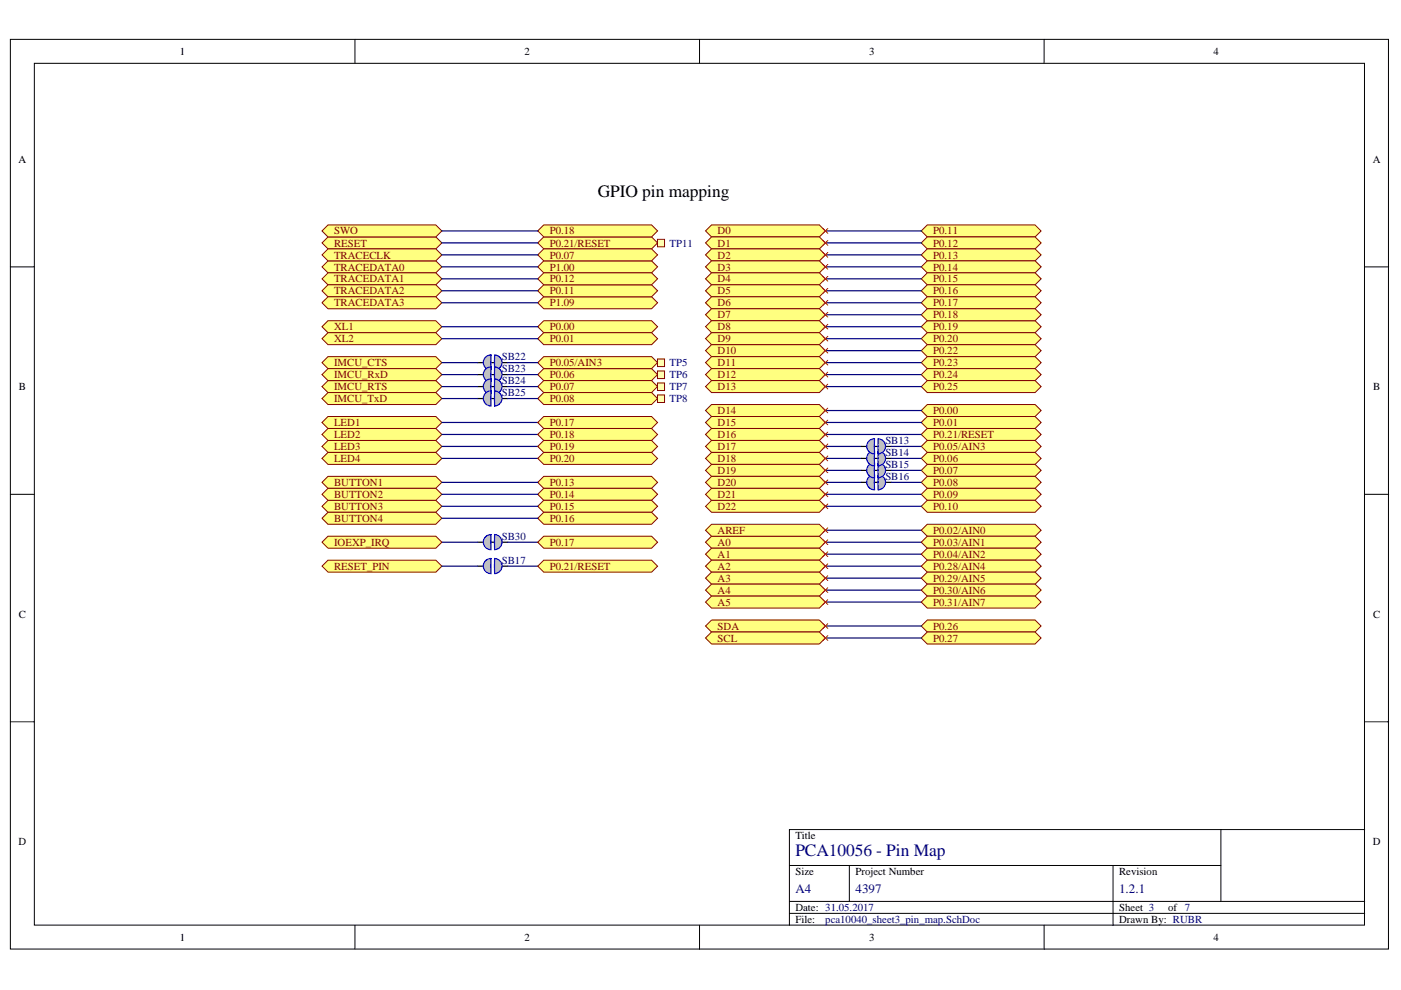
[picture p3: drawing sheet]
<svg xmlns="http://www.w3.org/2000/svg" width="297mm" height="210mm" viewBox="0 0 297 210" stroke-linecap="round" stroke-linejoin="round" font-family="sans-serif">
<defs><g id="words">
<text font-size="3.7" x="126.7" y="41.8">GPIO pin mapping</text>
<text font-size="3.7" fill="#000080" x="168.6" y="181.4">PCA10056 - Pin Map</text>
<g font-size="2.7" fill="#000080">
<text x="168.6" y="189.2">A4</text>
<text x="181.4" y="189.2">4397</text>
<text x="237.3" y="189.2">1.2.1</text>
</g>
<g font-size="2.3">
<text x="38.1" y="11.7">1</text>
<text x="111.2" y="11.7">2</text>
<text x="184.3" y="11.7">3</text>
<text x="257.3" y="11.7">4</text>
<text x="3.9" y="34.5">A</text>
<text x="291.1" y="34.5">A</text>
<text x="4" y="82.7">B</text>
<text x="291.1" y="82.7">B</text>
<text x="4" y="131">C</text>
<text x="291.1" y="131">C</text>
<text x="3.9" y="179.2">D</text>
<text x="168.6" y="177.9">Title</text>
<text x="291.1" y="179.2">D</text>
<text x="168.6" y="185.6">Size</text>
<text x="181.4" y="185.6">Project Number</text>
<text x="237.3" y="185.6">Revision</text>
<text x="168.6" y="193.2">Date: 31.05.2017</text>
<text x="168.6" y="195.7">File:</text>
<text x="237.3" y="193.2">Sheet 3</text>
<text x="237.3" y="195.7">Drawn By: RUBR</text>
<text x="247.7" y="193.2">of 7</text>
<text x="38.1" y="199.5">1</text>
<text x="111.2" y="199.5">2</text>
<text x="184.3" y="199.5">3</text>
<text x="257.3" y="199.5">4</text>
</g>
<g font-size="2.3" fill="#800000">
<text x="70.8" y="52.3">RESET</text>
<text x="70.8" y="49.7">SWO</text>
<text x="116.5" y="52.3">P0.21/RESET</text>
<text x="116.5" y="49.7">P0.18</text>
<text x="152.1" y="49.7">D0</text>
<text x="152.1" y="52.3">D1</text>
<text x="197.9" y="49.7">P0.11</text>
<text x="197.9" y="52.3">P0.12</text>
<text x="70.8" y="57.4">TRACEDATA0</text>
<text x="70.8" y="59.9">TRACEDATA1</text>
<text x="70.8" y="54.8">TRACECLK</text>
<text x="116.5" y="57.4">P1.00</text>
<text x="116.5" y="59.9">P0.12</text>
<text x="116.5" y="54.8">P0.07</text>
<text x="152.1" y="54.8">D2</text>
<text x="152.1" y="57.4">D3</text>
<text x="152.1" y="59.9">D4</text>
<text x="197.9" y="54.8">P0.13</text>
<text x="197.9" y="57.4">P0.14</text>
<text x="197.9" y="59.9">P0.15</text>
<text x="70.8" y="62.4">TRACEDATA2</text>
<text x="70.8" y="65">TRACEDATA3</text>
<text x="116.5" y="65">P1.09</text>
<text x="116.5" y="62.4">P0.11</text>
<text x="152.1" y="62.4">D5</text>
<text x="152.1" y="65">D6</text>
<text x="197.9" y="62.4">P0.16</text>
<text x="197.9" y="65">P0.17</text>
<text x="70.8" y="70">XL1</text>
<text x="116.5" y="70">P0.00</text>
<text x="152.1" y="67.5">D7</text>
<text x="152.1" y="70">D8</text>
<text x="197.9" y="70">P0.19</text>
<text x="197.9" y="67.5">P0.18</text>
<text x="70.8" y="72.6">XL2</text>
<text x="70.8" y="77.7">IMCU_CTS</text>
<text x="116.5" y="72.6">P0.01</text>
<text x="116.5" y="77.7">P0.05/AIN3</text>
<text x="152.1" y="72.6">D9</text>
<text x="152.1" y="75.1">D10</text>
<text x="152.1" y="77.7">D11</text>
<text x="197.9" y="72.6">P0.20</text>
<text x="197.9" y="75.1">P0.22</text>
<text x="197.9" y="77.7">P0.23</text>
<text x="70.8" y="82.7">IMCU_RTS</text>
<text x="70.8" y="80.2">IMCU_RxD</text>
<text x="116.5" y="80.2">P0.06</text>
<text x="116.5" y="82.7">P0.07</text>
<text x="152.1" y="80.2">D12</text>
<text x="152.1" y="82.7">D13</text>
<text x="197.9" y="80.2">P0.24</text>
<text x="197.9" y="82.7">P0.25</text>
<text x="70.8" y="85.3">IMCU_TxD</text>
<text x="116.5" y="85.3">P0.08</text>
<text x="152.1" y="87.8">D14</text>
<text x="197.9" y="87.8">P0.00</text>
<text x="70.8" y="95.4">LED3</text>
<text x="70.8" y="90.4">LED1</text>
<text x="70.8" y="92.9">LED2</text>
<text x="116.5" y="90.4">P0.17</text>
<text x="116.5" y="92.9">P0.18</text>
<text x="116.5" y="95.4">P0.19</text>
<text x="152.1" y="90.4">D15</text>
<text x="152.1" y="92.9">D16</text>
<text x="152.1" y="95.4">D17</text>
<text x="197.9" y="90.4">P0.01</text>
<text x="197.9" y="92.9">P0.21/RESET</text>
<text x="197.9" y="95.4">P0.05/AIN3</text>
<text x="70.8" y="98">LED4</text>
<text x="116.5" y="98">P0.20</text>
<text x="152.1" y="98">D18</text>
<text x="152.1" y="100.5">D19</text>
<text x="197.9" y="98">P0.06</text>
<text x="197.9" y="100.5">P0.07</text>
<text x="70.8" y="103.1">BUTTON1</text>
<text x="70.8" y="105.6">BUTTON2</text>
<text x="116.5" y="103.1">P0.13</text>
<text x="116.5" y="105.6">P0.14</text>
<text x="152.1" y="103.1">D20</text>
<text x="152.1" y="105.6">D21</text>
<text x="197.9" y="103.1">P0.08</text>
<text x="197.9" y="105.6">P0.09</text>
<text x="70.8" y="108.1">BUTTON3</text>
<text x="70.8" y="110.7">BUTTON4</text>
<text x="116.5" y="108.1">P0.15</text>
<text x="116.5" y="110.7">P0.16</text>
<text x="152.1" y="113.2">AREF</text>
<text x="152.1" y="108.1">D22</text>
<text x="197.9" y="108.1">P0.10</text>
<text x="197.9" y="113.2">P0.02/AIN0</text>
<text x="70.8" y="115.7">IOEXP_IRQ</text>
<text x="116.5" y="115.7">P0.17</text>
<text x="152.1" y="115.7">A0</text>
<text x="152.1" y="118.3">A1</text>
<text x="197.9" y="115.7">P0.03/AIN1</text>
<text x="197.9" y="118.3">P0.04/AIN2</text>
<text x="70.8" y="120.8">RESET_PIN</text>
<text x="116.5" y="120.8">P0.21/RESET</text>
<text x="152.1" y="120.8">A2</text>
<text x="152.1" y="123.3">A3</text>
<text x="152.1" y="125.9">A4</text>
<text x="197.9" y="120.8">P0.28/AIN4</text>
<text x="197.9" y="123.3">P0.29/AIN5</text>
<text x="197.9" y="125.9">P0.30/AIN6</text>
<text x="152.1" y="128.4">A5</text>
<text x="197.9" y="128.4">P0.31/AIN7</text>
<text x="152.1" y="133.5">SDA</text>
<text x="152.1" y="136.1">SCL</text>
<text x="197.9" y="133.5">P0.26</text>
<text x="197.9" y="136.1">P0.27</text>
</g>
<g font-size="2.3" fill="#000080">
<text x="142" y="52.3">TP11</text>
<text x="106.4" y="76.4">SB22</text>
<text x="142" y="77.7">TP5</text>
<text x="106.4" y="78.9">SB23</text>
<text x="106.4" y="81.5">SB24</text>
<text x="142" y="82.7">TP7</text>
<text x="142" y="80.2">TP6</text>
<text x="106.4" y="84">SB25</text>
<text x="142" y="85.3">TP8</text>
<text x="187.7" y="94.2">SB13</text>
<text x="187.7" y="101.8">SB16</text>
<text x="187.7" y="99.2">SB15</text>
<text x="187.7" y="96.7">SB14</text>
<text x="106.4" y="119.5">SB17</text>
<text x="106.4" y="114.5">SB30</text>
<text x="175" y="195.7">pca10040_sheet3_pin_map.SchDoc</text>
</g>
</g></defs>
<g fill="#fff" stroke="#000" stroke-width=".21">
<path d="M2.2 8.3h292.2v192.9h-292.2z"/>
<path d="M7.3 13.4h282v182.7h-282z"/>
</g>
<g fill="none" stroke="#000" stroke-width=".21">
<path d="M75.3 8.3v5.1M148.3 8.3v5.1M221.4 8.3v5.1M2.2 56.6h5.1M289.3 56.6h5.1M2.2 104.8h5.1M289.3 104.8h5.1M2.2 153h5.1M289.3 153h5.1M258.9 175.9v15.2M289.3 175.9h-121.9v20.3M75.3 196.2v5.1"/>
<path d="M148.3 196.2v5.1M167.4 193.7h121.9M167.4 183.5h91.5M167.4 191.1h121.9M180.1 183.5v7.6M221.4 196.2v5.1M236 183.5v12.7"/>
</g>
<g fill="#ffff80" stroke="#800000" stroke-width=".21">
<path d="M68.3 56.6l1.2-1.3h22.9l1.3 1.3-1.3 1.2h-22.9z" fill-rule="evenodd"/>
<path d="M68.3 59.1l1.2-1.3h22.9l1.3 1.3-1.3 1.3h-22.9z" fill-rule="evenodd"/>
<path d="M68.3 61.7l1.2-1.3h22.9l1.3 1.3-1.3 1.2h-22.9z" fill-rule="evenodd"/>
<path d="M68.3 64.2l1.2-1.3h22.9l1.3 1.3-1.3 1.3h-22.9z" fill-rule="evenodd"/>
<path d="M68.3 51.5l1.2-1.3h22.9l1.3 1.3-1.3 1.3h-22.9z" fill-rule="evenodd"/>
<path d="M68.3 49l1.2-1.3h22.9l1.3 1.3-1.3 1.2h-22.9z" fill-rule="evenodd"/>
<path d="M114 69.3l1.3-1.3h22.9l1.2 1.3-1.2 1.2h-22.9z" fill-rule="evenodd"/>
<path d="M114 71.8l1.3-1.3h22.9l1.2 1.3-1.2 1.3h-22.9z" fill-rule="evenodd"/>
<path d="M114 102.3l1.3-1.3h22.9l1.2 1.3-1.2 1.2h-22.9z" fill-rule="evenodd"/>
<path d="M114 104.8l1.3-1.3h22.9l1.2 1.3-1.2 1.3h-22.9z" fill-rule="evenodd"/>
<path d="M114 107.3l1.3-1.2h22.9l1.2 1.2-1.2 1.3h-22.9z" fill-rule="evenodd"/>
<path d="M114 109.9l1.3-1.3h22.9l1.2 1.3-1.2 1.3h-22.9z" fill-rule="evenodd"/>
<path d="M195.3 132.7l1.3-1.2h22.9l1.2 1.2-1.2 1.3h-22.9z" fill-rule="evenodd"/>
<path d="M195.3 135.3l1.3-1.3h22.9l1.2 1.3-1.2 1.2h-22.9z" fill-rule="evenodd"/>
<path d="M114 64.2l1.3-1.3h22.9l1.2 1.3-1.2 1.3h-22.9z" fill-rule="evenodd"/>
<path d="M114 79.4l1.3-1.2h22.9l1.2 1.2-1.2 1.3h-22.9z" fill-rule="evenodd"/>
<path d="M114 82l1.3-1.3h22.9l1.2 1.3-1.2 1.2h-22.9z" fill-rule="evenodd"/>
<path d="M114 84.5l1.3-1.3h22.9l1.2 1.3-1.2 1.3h-22.9z" fill-rule="evenodd"/>
<path d="M114 51.5l1.3-1.3h22.9l1.2 1.3-1.2 1.3h-22.9z" fill-rule="evenodd"/>
<path d="M114 49l1.3-1.3h22.9l1.2 1.3-1.2 1.2h-22.9z" fill-rule="evenodd"/>
<path d="M114 56.6l1.3-1.3h22.9l1.2 1.3-1.2 1.2h-22.9z" fill-rule="evenodd"/>
<path d="M114 61.7l1.3-1.3h22.9l1.2 1.3-1.2 1.2h-22.9z" fill-rule="evenodd"/>
<path d="M114 59.1l1.3-1.3h22.9l1.2 1.3-1.2 1.3h-22.9z" fill-rule="evenodd"/>
<path d="M68.3 94.7l1.2-1.3h22.9l1.3 1.3-1.3 1.2h-22.9z" fill-rule="evenodd"/>
<path d="M68.3 97.2l1.2-1.3h22.9l1.3 1.3-1.3 1.3h-22.9z" fill-rule="evenodd"/>
<path d="M68.3 89.6l1.2-1.3h22.9l1.3 1.3-1.3 1.2h-22.9z" fill-rule="evenodd"/>
<path d="M68.3 92.1l1.2-1.3h22.9l1.3 1.3-1.3 1.3h-22.9z" fill-rule="evenodd"/>
<path d="M68.3 107.3l1.2-1.2h22.9l1.3 1.2-1.3 1.3h-22.9z" fill-rule="evenodd"/>
<path d="M68.3 109.9l1.2-1.3h22.9l1.3 1.3-1.3 1.3h-22.9z" fill-rule="evenodd"/>
<path d="M68.3 54l1.2-1.2h22.9l1.3 1.2-1.3 1.3h-22.9z" fill-rule="evenodd"/>
<path d="M114 54l1.3-1.2h22.9l1.2 1.2-1.2 1.3h-22.9z" fill-rule="evenodd"/>
<path d="M68.3 102.3l1.2-1.3h22.9l1.3 1.3-1.3 1.2h-22.9z" fill-rule="evenodd"/>
<path d="M68.3 104.8l1.2-1.3h22.9l1.3 1.3-1.3 1.3h-22.9z" fill-rule="evenodd"/>
<path d="M149.6 49l1.3-1.3h22.8l1.3 1.3-1.3 1.2h-22.8z" fill-rule="evenodd"/>
<path d="M149.6 51.5l1.3-1.3h22.8l1.3 1.3-1.3 1.3h-22.8z" fill-rule="evenodd"/>
<path d="M149.6 54l1.3-1.2h22.8l1.3 1.2-1.3 1.3h-22.8z" fill-rule="evenodd"/>
<path d="M149.6 56.6l1.3-1.3h22.8l1.3 1.3-1.3 1.2h-22.8z" fill-rule="evenodd"/>
<path d="M149.6 59.1l1.3-1.3h22.8l1.3 1.3-1.3 1.3h-22.8z" fill-rule="evenodd"/>
<path d="M149.6 61.7l1.3-1.3h22.8l1.3 1.3-1.3 1.2h-22.8z" fill-rule="evenodd"/>
<path d="M149.6 64.2l1.3-1.3h22.8l1.3 1.3-1.3 1.3h-22.8z" fill-rule="evenodd"/>
<path d="M149.6 66.7l1.3-1.2h22.8l1.3 1.2-1.3 1.3h-22.8z" fill-rule="evenodd"/>
<path d="M149.6 69.3l1.3-1.3h22.8l1.3 1.3-1.3 1.2h-22.8z" fill-rule="evenodd"/>
<path d="M149.6 71.8l1.3-1.3h22.8l1.3 1.3-1.3 1.3h-22.8z" fill-rule="evenodd"/>
<path d="M149.6 74.3l1.3-1.2h22.8l1.3 1.2-1.3 1.3h-22.8z" fill-rule="evenodd"/>
<path d="M149.6 76.9l1.3-1.3h22.8l1.3 1.3-1.3 1.3h-22.8z" fill-rule="evenodd"/>
<path d="M149.6 79.4l1.3-1.2h22.8l1.3 1.2-1.3 1.3h-22.8z" fill-rule="evenodd"/>
<path d="M149.6 82l1.3-1.3h22.8l1.3 1.3-1.3 1.2h-22.8z" fill-rule="evenodd"/>
<path d="M149.6 115l1.3-1.3h22.8l1.3 1.3-1.3 1.2h-22.8z" fill-rule="evenodd"/>
<path d="M149.6 117.5l1.3-1.3h22.8l1.3 1.3-1.3 1.3h-22.8z" fill-rule="evenodd"/>
<path d="M149.6 120l1.3-1.2h22.8l1.3 1.2-1.3 1.3h-22.8z" fill-rule="evenodd"/>
<path d="M149.6 122.6l1.3-1.3h22.8l1.3 1.3-1.3 1.2h-22.8z" fill-rule="evenodd"/>
<path d="M149.6 125.1l1.3-1.3h22.8l1.3 1.3-1.3 1.3h-22.8z" fill-rule="evenodd"/>
<path d="M149.6 127.7l1.3-1.3h22.8l1.3 1.3-1.3 1.2h-22.8z" fill-rule="evenodd"/>
<path d="M149.6 112.4l1.3-1.2h22.8l1.3 1.2-1.3 1.3h-22.8z" fill-rule="evenodd"/>
<path d="M149.6 132.7l1.3-1.2h22.8l1.3 1.2-1.3 1.3h-22.8z" fill-rule="evenodd"/>
<path d="M149.6 135.3l1.3-1.3h22.8l1.3 1.3-1.3 1.2h-22.8z" fill-rule="evenodd"/>
<path d="M68.3 69.3l1.2-1.3h22.9l1.3 1.3-1.3 1.2h-22.9z" fill-rule="evenodd"/>
<path d="M68.3 71.8l1.2-1.3h22.9l1.3 1.3-1.3 1.3h-22.9z" fill-rule="evenodd"/>
<path d="M149.6 107.3l1.3-1.2h22.8l1.3 1.2-1.3 1.3h-22.8z" fill-rule="evenodd"/>
<path d="M149.6 87l1.3-1.2h22.8l1.3 1.2-1.3 1.3h-22.8z" fill-rule="evenodd"/>
<path d="M149.6 89.6l1.3-1.3h22.8l1.3 1.3-1.3 1.2h-22.8z" fill-rule="evenodd"/>
<path d="M149.6 92.1l1.3-1.3h22.8l1.3 1.3-1.3 1.3h-22.8z" fill-rule="evenodd"/>
<path d="M149.6 94.7l1.3-1.3h22.8l1.3 1.3-1.3 1.2h-22.8z" fill-rule="evenodd"/>
<path d="M149.6 97.2l1.3-1.3h22.8l1.3 1.3-1.3 1.3h-22.8z" fill-rule="evenodd"/>
<path d="M149.6 99.7l1.3-1.2h22.8l1.3 1.2-1.3 1.3h-22.8z" fill-rule="evenodd"/>
<path d="M149.6 102.3l1.3-1.3h22.8l1.3 1.3-1.3 1.2h-22.8z" fill-rule="evenodd"/>
<path d="M149.6 104.8l1.3-1.3h22.8l1.3 1.3-1.3 1.3h-22.8z" fill-rule="evenodd"/>
<path d="M195.3 87l1.3-1.2h22.9l1.2 1.2-1.2 1.3h-22.9z" fill-rule="evenodd"/>
<path d="M195.3 89.6l1.3-1.3h22.9l1.2 1.3-1.2 1.2h-22.9z" fill-rule="evenodd"/>
<path d="M195.3 49l1.3-1.3h22.9l1.2 1.3-1.2 1.2h-22.9z" fill-rule="evenodd"/>
<path d="M195.3 51.5l1.3-1.3h22.9l1.2 1.3-1.2 1.3h-22.9z" fill-rule="evenodd"/>
<path d="M195.3 54l1.3-1.2h22.9l1.2 1.2-1.2 1.3h-22.9z" fill-rule="evenodd"/>
<path d="M195.3 56.6l1.3-1.3h22.9l1.2 1.3-1.2 1.2h-22.9z" fill-rule="evenodd"/>
<path d="M195.3 59.1l1.3-1.3h22.9l1.2 1.3-1.2 1.3h-22.9z" fill-rule="evenodd"/>
<path d="M195.3 61.7l1.3-1.3h22.9l1.2 1.3-1.2 1.2h-22.9z" fill-rule="evenodd"/>
<path d="M195.3 64.2l1.3-1.3h22.9l1.2 1.3-1.2 1.3h-22.9z" fill-rule="evenodd"/>
<path d="M195.3 69.3l1.3-1.3h22.9l1.2 1.3-1.2 1.2h-22.9z" fill-rule="evenodd"/>
<path d="M195.3 71.8l1.3-1.3h22.9l1.2 1.3-1.2 1.3h-22.9z" fill-rule="evenodd"/>
<path d="M195.3 92.1l1.3-1.3h22.9l1.2 1.3-1.2 1.3h-22.9z" fill-rule="evenodd"/>
<path d="M195.3 74.3l1.3-1.2h22.9l1.2 1.2-1.2 1.3h-22.9z" fill-rule="evenodd"/>
<path d="M195.3 76.9l1.3-1.3h22.9l1.2 1.3-1.2 1.3h-22.9z" fill-rule="evenodd"/>
<path d="M195.3 79.4l1.3-1.2h22.9l1.2 1.2-1.2 1.3h-22.9z" fill-rule="evenodd"/>
<path d="M195.3 82l1.3-1.3h22.9l1.2 1.3-1.2 1.2h-22.9z" fill-rule="evenodd"/>
<path d="M195.3 94.7l1.3-1.3h22.9l1.2 1.3-1.2 1.2h-22.9z" fill-rule="evenodd"/>
<path d="M195.3 97.2l1.3-1.3h22.9l1.2 1.3-1.2 1.3h-22.9z" fill-rule="evenodd"/>
<path d="M195.3 99.7l1.3-1.2h22.9l1.2 1.2-1.2 1.3h-22.9z" fill-rule="evenodd"/>
<path d="M195.3 102.3l1.3-1.3h22.9l1.2 1.3-1.2 1.2h-22.9z" fill-rule="evenodd"/>
<path d="M195.3 66.7l1.3-1.2h22.9l1.2 1.2-1.2 1.3h-22.9z" fill-rule="evenodd"/>
<path d="M195.3 104.8l1.3-1.3h22.9l1.2 1.3-1.2 1.3h-22.9z" fill-rule="evenodd"/>
<path d="M195.3 107.3l1.3-1.2h22.9l1.2 1.2-1.2 1.3h-22.9z" fill-rule="evenodd"/>
</g>
<g fill="none" stroke="#000080" stroke-width=".25">
<path d="M93.7 54h20.3M93.7 56.6h20.3M93.7 59.1h20.3M175 54h20.3M175 56.6h20.3M175 59.1h20.3M175 49h20.3M175 51.5h20.3M93.7 61.7h20.3M93.7 64.2h20.3M93.7 69.3h20.3M93.7 71.8h20.3"/>
<path d="M175 61.7h20.3M175 64.2h20.3M175 66.7h20.3M175 69.3h20.3M175 71.8h20.3M175 74.3h20.3M175 76.9h20.3M175 79.4h20.3M93.7 89.6h20.3M93.7 92.1h20.3M93.7 94.7h20.3M93.7 97.2h20.3"/>
<path d="M175 89.6h20.3M175 92.1h20.3M175 94.7h7.6M175 97.2h7.6M175 82h20.3M175 87h20.3M175 99.7h7.6M93.7 107.3h20.3M93.7 109.9h20.3M93.7 102.3h20.3M93.7 104.8h20.3M175 107.3h20.3"/>
<path d="M175 102.3h7.6M175 104.8h20.3M175 112.4h20.3M175 115h20.3M175 117.5h20.3M175 120h20.3M175 122.6h20.3M175 125.1h20.3M175 127.7h20.3M175 135.3h20.3M175 132.7h20.3"/>
</g>
<g fill="#ffff80" stroke="#800000" stroke-width=".21">
<path d="M195.3 112.4l1.3-1.2h22.9l1.2 1.2-1.2 1.3h-22.9z" fill-rule="evenodd"/>
<path d="M195.3 115l1.3-1.3h22.9l1.2 1.3-1.2 1.2h-22.9z" fill-rule="evenodd"/>
<path d="M195.3 117.5l1.3-1.3h22.9l1.2 1.3-1.2 1.3h-22.9z" fill-rule="evenodd"/>
<path d="M195.3 120l1.3-1.2h22.9l1.2 1.2-1.2 1.3h-22.9z" fill-rule="evenodd"/>
<path d="M195.3 122.6l1.3-1.3h22.9l1.2 1.3-1.2 1.2h-22.9z" fill-rule="evenodd"/>
<path d="M195.3 125.1l1.3-1.3h22.9l1.2 1.3-1.2 1.3h-22.9z" fill-rule="evenodd"/>
<path d="M195.3 127.7l1.3-1.3h22.9l1.2 1.3-1.2 1.2h-22.9z" fill-rule="evenodd"/>
<path d="M114 76.9l1.3-1.3h22.9l1.2 1.3-1.2 1.3h-22.9z" fill-rule="evenodd"/>
</g>
<g fill="none" stroke="#f00" stroke-width=".21">
<path d="M174.5 48.5l1 1M174.5 51l1 1M174.5 53.5l1 1M174.5 56.1l1 1M174.5 58.6l1 1M175.5 48.5l-1 1M175.5 51l-1 1M175.5 53.5l-1 1M175.5 56.1l-1 1M175.5 58.6l-1 1M174.5 61.1l1 1.1M174.5 63.7l1 1"/>
<path d="M174.5 66.2l1 1M174.5 68.8l1 1M174.5 71.3l1 1M174.5 73.8l1 1.1M174.5 76.4l1 1M174.5 78.9l1 1M175.5 61.1l-1 1.1M175.5 63.7l-1 1M175.5 66.2l-1 1M175.5 68.8l-1 1M175.5 71.3l-1 1M175.5 73.8l-1 1.1"/>
<path d="M175.5 76.4l-1 1M175.5 78.9l-1 1M174.5 81.5l1 1M174.5 86.5l1 1M174.5 89.1l1 1M174.5 91.6l1 1M174.5 94.1l1 1.1M174.5 96.7l1 1M174.5 99.2l1 1M175.5 81.5l-1 1M175.5 86.5l-1 1M175.5 89.1l-1 1"/>
<path d="M175.5 91.6l-1 1M175.5 94.1l-1 1.1M175.5 96.7l-1 1M175.5 99.2l-1 1M174.5 119.5l1 1M174.5 117l1 1M174.5 114.5l1 1M174.5 111.9l1 1M174.5 101.8l1 1M174.5 104.3l1 1M174.5 106.8l1 1.1M175.5 119.5l-1 1"/>
<path d="M175.5 117l-1 1M175.5 114.5l-1 1M175.5 111.9l-1 1M175.5 101.8l-1 1M175.5 104.3l-1 1M175.5 106.8l-1 1.1M174.5 122.1l1 1M174.5 124.6l1 1M174.5 127.1l1 1.1M174.5 132.2l1 1M174.5 134.8l1 1M175.5 122.1l-1 1"/>
<path d="M175.5 124.6l-1 1M175.5 127.1l-1 1.1M175.5 132.2l-1 1M175.5 134.8l-1 1"/>
</g>
<path d="M182.6 102.3h6.4" fill="none" stroke="#000" stroke-width=".25"/>
<g fill="#c0c0c0" stroke="#00f" stroke-width=".25">
<path d="M186.2 100.6v3.2a1.6 1.6 0 0 0 1.6-1.6 1.6 1.6 0 0 0-1.6-1.6zM186.2 102.2v1.6z" fill-rule="evenodd"/>
<path d="M184.3 101.1a1.6 1.6 0 0 0-.4 1.8 1.6 1.6 0 0 0 1.5 .9v-3.2l-.4 .1zM185.4 100.6v1.6z" fill-rule="evenodd"/>
</g>
<path d="M182.6 99.7h6.4" fill="none" stroke="#000" stroke-width=".25"/>
<g fill="#c0c0c0" stroke="#00f" stroke-width=".25">
<path d="M186.2 98.1v3.2a1.6 1.6 0 0 0 1.6-1.6 1.6 1.6 0 0 0-1.6-1.6zM186.2 99.7v1.6z" fill-rule="evenodd"/>
<path d="M184.3 98.6a1.6 1.6 0 0 0-.4 1.7 1.6 1.6 0 0 0 1.5 1v-3.2l-.4 .1zM185.4 98.1v1.6z" fill-rule="evenodd"/>
</g>
<path d="M182.6 97.2h6.4" fill="none" stroke="#000" stroke-width=".25"/>
<g fill="#c0c0c0" stroke="#00f" stroke-width=".25">
<path d="M186.2 95.6v3.2a1.6 1.6 0 0 0 1.6-1.6 1.6 1.6 0 0 0-1.6-1.6zM186.2 97.2v1.6z" fill-rule="evenodd"/>
<path d="M184.3 96a1.6 1.6 0 0 0-.4 1.8 1.6 1.6 0 0 0 1.5 1v-3.2h-.4zM185.4 95.6v1.6z" fill-rule="evenodd"/>
</g>
<path d="M182.6 94.7h6.4" fill="none" stroke="#000" stroke-width=".25"/>
<g fill="#c0c0c0" stroke="#00f" stroke-width=".25">
<path d="M186.2 93v3.2a1.6 1.6 0 0 0 1.6-1.6 1.6 1.6 0 0 0-1.6-1.6zM186.2 94.6v1.6z" fill-rule="evenodd"/>
<path d="M184.3 93.5a1.6 1.6 0 0 0-.4 1.7 1.6 1.6 0 0 0 1.5 1v-3.2l-.4 .1zM185.4 93v1.6z" fill-rule="evenodd"/>
</g>
<path d="M189 94.7h6.3M189 97.2h6.3M189 99.7h6.3M189 102.3h6.3" fill="none" stroke="#000080" stroke-width=".25"/>
<g fill="#ffff80" stroke="#800000" stroke-width=".21">
<path d="M114 89.6l1.3-1.3h22.9l1.2 1.3-1.2 1.2h-22.9z" fill-rule="evenodd"/>
<path d="M114 92.1l1.3-1.3h22.9l1.2 1.3-1.2 1.3h-22.9z" fill-rule="evenodd"/>
<path d="M114 94.7l1.3-1.3h22.9l1.2 1.3-1.2 1.2h-22.9z" fill-rule="evenodd"/>
<path d="M114 97.2l1.3-1.3h22.9l1.2 1.3-1.2 1.3h-22.9z" fill-rule="evenodd"/>
</g>
<path d="M101.3 120h1.3M106.4 120h1.3" fill="none" stroke="#000" stroke-width=".25"/>
<g fill="#c0c0c0" stroke="#00f" stroke-width=".25">
<path d="M104.9 118.4v3.2a1.6 1.6 0 0 0 1.5-1.6 1.6 1.6 0 0 0-1.5-1.6zM104.8 120l.1 1.6z" fill-rule="evenodd"/>
<path d="M103 118.9a1.6 1.6 0 0 0-.4 1.7 1.6 1.6 0 0 0 1.5 1v-3.2l-.4 .1zM104.1 118.4v1.6z" fill-rule="evenodd"/>
</g>
<path d="M68.3 120l1.2-1.2h22.9l1.3 1.2-1.3 1.3h-22.9z" fill-rule="evenodd" fill="#ffff80" stroke="#800000" stroke-width=".21"/>
<path d="M93.7 120h7.6M107.7 120h6.3" fill="none" stroke="#000080" stroke-width=".25"/>
<path d="M114 120l1.3-1.2h22.9l1.2 1.2-1.2 1.3h-22.9z" fill-rule="evenodd" fill="#ffff80" stroke="#800000" stroke-width=".21"/>
<path d="M139.4 82h.1" fill="none" stroke="#000" stroke-width=".25"/>
<path d="M139.4 81.2h1.5v1.6h-1.5z" fill="#ffffb0" stroke="#800000" stroke-width=".21"/>
<path d="M139.4 79.4h.1" fill="none" stroke="#000" stroke-width=".25"/>
<path d="M139.4 78.7h1.5v1.6h-1.5z" fill="#ffffb0" stroke="#800000" stroke-width=".21"/>
<path d="M139.4 84.5h.1" fill="none" stroke="#000" stroke-width=".25"/>
<path d="M139.4 83.7h1.5v1.6h-1.5z" fill="#ffffb0" stroke="#800000" stroke-width=".21"/>
<path d="M139.4 76.9h.1" fill="none" stroke="#000" stroke-width=".25"/>
<path d="M139.4 76.1h1.5v1.6h-1.5z" fill="#ffffb0" stroke="#800000" stroke-width=".21"/>
<path d="M101.3 76.9h6.4" fill="none" stroke="#000" stroke-width=".25"/>
<g fill="#c0c0c0" stroke="#00f" stroke-width=".25">
<path d="M103 75.7a1.6 1.6 0 0 0-.4 1.8 1.6 1.6 0 0 0 1.5 1v-3.2h-.4zM104.1 75.3v1.6z" fill-rule="evenodd"/>
<path d="M104.9 75.3v3.2a1.6 1.6 0 0 0 1.5-1.6 1.6 1.6 0 0 0-1.5-1.6zM104.8 76.9l.1 1.6z" fill-rule="evenodd"/>
</g>
<path d="M101.3 79.4h6.4" fill="none" stroke="#000" stroke-width=".25"/>
<g fill="#c0c0c0" stroke="#00f" stroke-width=".25">
<path d="M103 78.3a1.6 1.6 0 0 0-.4 1.7 1.6 1.6 0 0 0 1.5 1v-3.2l-.4 .1zM104.1 77.8v1.6z" fill-rule="evenodd"/>
<path d="M104.9 77.8v3.2a1.6 1.6 0 0 0 1.5-1.6 1.6 1.6 0 0 0-1.5-1.6zM104.8 79.4l.1 1.6z" fill-rule="evenodd"/>
</g>
<path d="M101.3 82h6.4" fill="none" stroke="#000" stroke-width=".25"/>
<g fill="#c0c0c0" stroke="#00f" stroke-width=".25">
<path d="M103 80.8a1.6 1.6 0 0 0-.4 1.8 1.6 1.6 0 0 0 1.5 .9v-3.2l-.4 .1zM104.1 80.3v1.6z" fill-rule="evenodd"/>
<path d="M104.9 80.3v3.2a1.6 1.6 0 0 0 1.5-1.6 1.6 1.6 0 0 0-1.5-1.6zM104.8 81.9l.1 1.6z" fill-rule="evenodd"/>
</g>
<path d="M101.3 84.5h6.4" fill="none" stroke="#000" stroke-width=".25"/>
<g fill="#c0c0c0" stroke="#00f" stroke-width=".25">
<path d="M103 83.3a1.6 1.6 0 0 0-.4 1.8 1.6 1.6 0 0 0 1.5 1v-3.2h-.4zM104.1 82.9v1.6z" fill-rule="evenodd"/>
<path d="M104.9 82.9v3.2a1.6 1.6 0 0 0 1.5-1.6 1.6 1.6 0 0 0-1.5-1.6zM104.8 84.5l.1 1.6z" fill-rule="evenodd"/>
</g>
<g fill="#ffff80" stroke="#800000" stroke-width=".21">
<path d="M68.3 76.9l1.2-1.3h22.9l1.3 1.3-1.3 1.3h-22.9z" fill-rule="evenodd"/>
<path d="M68.3 82l1.2-1.3h22.9l1.3 1.3-1.3 1.2h-22.9z" fill-rule="evenodd"/>
<path d="M68.3 79.4l1.2-1.2h22.9l1.3 1.2-1.3 1.3h-22.9z" fill-rule="evenodd"/>
<path d="M68.3 84.5l1.2-1.3h22.9l1.3 1.3-1.3 1.3h-22.9z" fill-rule="evenodd"/>
</g>
<path d="M93.7 76.9h7.6M93.7 79.4h7.6M107.7 76.9h6.3M107.7 79.4h6.3M93.7 82h7.6M93.7 84.5h7.6M107.7 82h6.3M107.7 84.5h6.3" fill="none" stroke="#000080" stroke-width=".25"/>
<path d="M139.4 51.5h.1" fill="none" stroke="#000" stroke-width=".25"/>
<path d="M139.4 50.7h1.5v1.6h-1.5z" fill="#ffffb0" stroke="#800000" stroke-width=".21"/>
<path d="M101.3 115h6.4" fill="none" stroke="#000" stroke-width=".25"/>
<g fill="#c0c0c0" stroke="#00f" stroke-width=".25">
<path d="M103 113.8a1.6 1.6 0 0 0-.4 1.8 1.6 1.6 0 0 0 1.5 .9v-3.2l-.4 .1zM104.1 113.3v1.6z" fill-rule="evenodd"/>
<path d="M104.9 113.3v3.2a1.6 1.6 0 0 0 1.5-1.6 1.6 1.6 0 0 0-1.5-1.6zM104.8 114.9l.1 1.6z" fill-rule="evenodd"/>
</g>
<path d="M93.7 115h7.6M107.7 115h6.3" fill="none" stroke="#000080" stroke-width=".25"/>
<path d="M114 115l1.3-1.3h22.9l1.2 1.3-1.2 1.2h-22.9z" fill-rule="evenodd" fill="#ffff80" stroke="#800000" stroke-width=".21"/>
<path d="M93.7 49h20.3M93.7 51.5h20.3" fill="none" stroke="#000080" stroke-width=".25"/>
<path d="M68.3 115l1.2-1.3h22.9l1.3 1.3-1.3 1.2h-22.9z" fill-rule="evenodd" fill="#ffff80" stroke="#800000" stroke-width=".21"/>
<use href="#words"/>
</svg>
